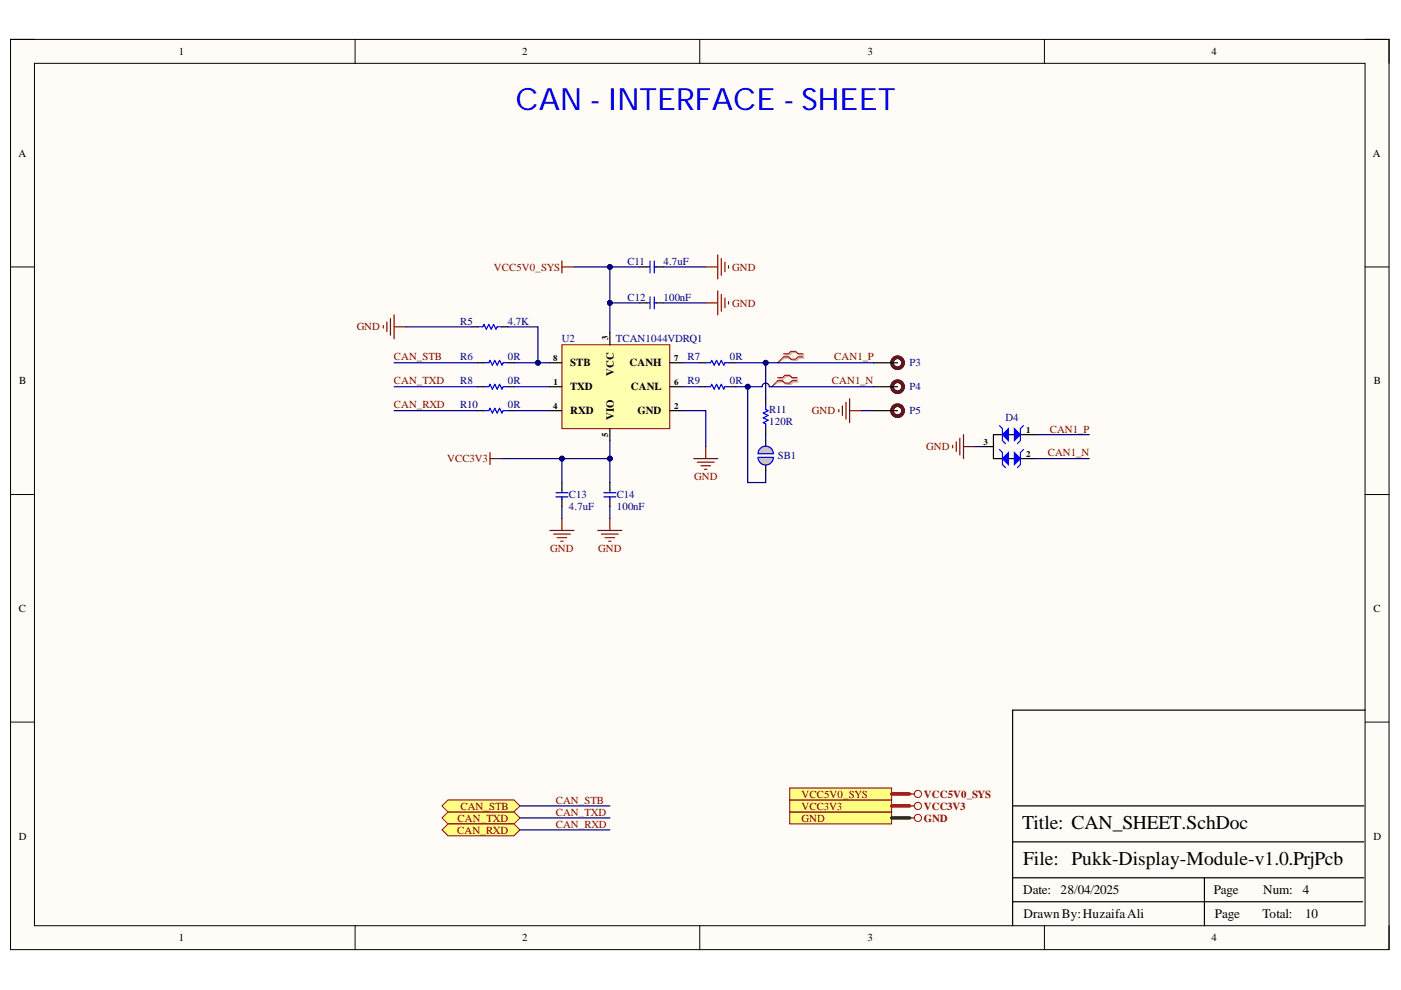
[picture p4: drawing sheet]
<svg xmlns="http://www.w3.org/2000/svg" width="297mm" height="210mm" viewBox="0 0 297 210" stroke-linecap="round" stroke-linejoin="round" font-family="sans-serif">
<defs><g id="words">
<text font-size="6.5" fill="#00f" x="109.3" y="23.4">CAN - INTERFACE - SHEET</text>
<g font-size="4.1">
<text x="216.7" y="175.8">Title: CAN_SHEET.SchDoc</text>
<text x="216.9" y="183.4">File: Pukk-Display-Module-v1.0.PrjPcb</text>
</g>
<g font-size="2.8">
<text x="216.9" y="189.6">Date:</text>
<text x="224.9" y="189.6">28/04/2025</text>
<text x="257.3" y="189.6">Page</text>
<text x="267.8" y="189.6">Num:</text>
<text x="276.2" y="189.6">4</text>
<text x="217" y="194.7">DrawnBy:HuzaifaAli</text>
<text x="257.6" y="194.7">Page</text>
<text x="267.7" y="194.7">Total:</text>
<text x="276.7" y="194.7">10</text>
</g>
<g font-size="2.3">
<text x="37.9" y="11.7">1</text>
<text x="110.7" y="11.7">2</text>
<text x="183.9" y="11.7">3</text>
<text x="256.8" y="11.7">4</text>
<text x="3.9" y="33.3">A</text>
<text x="291.1" y="33.3">A</text>
<text x="120.9" y="77.7">STB</text>
<text x="133.5" y="77.7">CANH</text>
<text x="4.1" y="81.5">B</text>
<text x="120.9" y="82.8">TXD</text>
<text x="130.1" y="79.7" transform="rotate(-90 130.1 79.7)">VCC</text>
<text x="133.7" y="82.8">CANL</text>
<text x="291.3" y="81.5">B</text>
<text x="120.9" y="87.8">RXD</text>
<text x="130.1" y="89.1" transform="rotate(-90 130.1 89.1)">VIO</text>
<text x="135.2" y="87.8">GND</text>
<text x="4" y="129.7">C</text>
<text x="291.2" y="129.7">C</text>
<text x="4" y="178">D</text>
<text x="291.2" y="178">D</text>
<text x="37.9" y="199.6">1</text>
<text x="110.7" y="199.6">2</text>
<text x="183.9" y="199.6">3</text>
<text x="256.8" y="199.6">4</text>
</g>
<g font-size="2.3" fill="#800000">
<text x="104.7" y="57.4">VCC5V0_SYS</text>
<text x="155.2" y="57.4">GND</text>
<text x="155.2" y="65">GND</text>
<text x="75.6" y="70.1">GND</text>
<text x="83.5" y="76.4">CAN_STB</text>
<text x="176.9" y="76.4">CAN1_P</text>
<text x="83.5" y="81.5">CAN_TXD</text>
<text x="176.4" y="81.5">CAN1_N</text>
<text x="83.5" y="86.6">CAN_RXD</text>
<text x="172.2" y="87.8">GND</text>
<text x="196.4" y="95.5">GND</text>
<text x="222.6" y="91.7">CAN1_P</text>
<text x="94.8" y="98.1">VCC3V3</text>
<text x="147.2" y="101.9">GND</text>
<text x="222.2" y="96.8">CAN1_N</text>
<text x="116.7" y="117.1">GND</text>
<text x="126.8" y="117.1">GND</text>
<text x="97.6" y="171.7">CAN_STB</text>
<text x="117.8" y="172.9">CAN_TXD</text>
<text x="117.8" y="170.4">CAN_STB</text>
<text x="170" y="171.7">VCC3V3</text>
<text x="170" y="169.1">VCC5V0_SYS</text>
<text x="195.8" y="171.7">VCC3V3</text>
<text x="195.8" y="169.1">VCC5V0_SYS</text>
<text x="96.9" y="176.7">CAN_RXD</text>
<text x="97" y="174.2">CAN_TXD</text>
<text x="117.8" y="175.5">CAN_RXD</text>
<text x="170" y="174.2">GND</text>
<text x="195.8" y="174.2">GND</text>
</g>
<g font-size="2.3" fill="#000080">
<text x="133.1" y="56.1">C11</text>
<text x="140.7" y="56.1">4.7uF</text>
<text x="133.1" y="63.7">C12</text>
<text x="140.7" y="63.7">100nF</text>
<text x="97.5" y="68.8">R5</text>
<text x="107.7" y="68.8">4.7K</text>
<text x="97.5" y="76.4">R6</text>
<text x="107.7" y="76.4">0R</text>
<text x="119.1" y="72.6">U2</text>
<text x="130.5" y="72.6">TCAN1044VDRQ1</text>
<text x="145.8" y="76.4">R7</text>
<text x="154.7" y="76.4">0R</text>
<text x="192.8" y="77.7">P3</text>
<text x="97.5" y="81.5">R8</text>
<text x="107.7" y="81.5">0R</text>
<text x="145.8" y="81.5">R9</text>
<text x="154.7" y="81.5">0R</text>
<text x="192.8" y="82.8">P4</text>
<text x="97.5" y="86.6">R10</text>
<text x="107.7" y="86.6">0R</text>
<text x="163.1" y="87.6">R11</text>
<text x="192.8" y="87.8">P5</text>
<text x="213.2" y="89.2">D4</text>
<text x="163.1" y="90.2">120R</text>
<text x="164.9" y="97.3">SB1</text>
<text x="120.6" y="105.7">C13</text>
<text x="130.8" y="105.7">C14</text>
<text x="120.6" y="108.2">4.7uF</text>
<text x="130.8" y="108.2">100nF</text>
</g>
<g font-size="1.9">
<text x="117.3" y="76.5">8</text>
<text x="128.9" y="72.1" transform="rotate(-90 128.9 72.1)">3</text>
<text x="143" y="76.5">7</text>
<text x="117.3" y="81.7">1</text>
<text x="143" y="81.7">6</text>
<text x="117.3" y="86.7">4</text>
<text x="143" y="86.7">2</text>
<text x="128.9" y="92.7" transform="rotate(-90 128.9 92.7)">5</text>
<text x="208.5" y="94.3">3</text>
<text x="217.6" y="91.8">1</text>
<text x="217.6" y="96.9">2</text>
</g>
</g></defs>
<path d="M2.2 8.4h292.3v192.9h-292.3z" fill-rule="evenodd" fill="#fffcf8"/>
<path d="M2.2 8.4h292.3v192.9h-292.3z" fill="none" stroke="#000" stroke-width=".21"/>
<path d="M7.3 13.4h282.1v182.9h-282.1z" fill-rule="evenodd" fill="#fffcf8"/>
<g fill="none" stroke="#000" stroke-width=".21">
<path d="M2.2 8.3h5.1M7.3 13.4h282.1v182.9h-282.1zM75.3 8.3v5.1M148.4 8.3v5.1M221.4 8.4v5M289.4 8.4h5.1v5M2.2 56.6h5.1M289.4 56.6h5.1M2.2 104.9h5.1M289.4 104.9h5.1M2.2 153.1h5.1M289.4 153.1h5.1"/>
<path d="M75.3 196.3v5M148.4 196.3v5M221.4 196.3v5M294.5 196.3v5"/>
</g>
<path d="M119.1 102.3v1.5M119.1 105.7v1.7M289.4 150.6h-74.7v45.7M214.7 178.5h74.5M214.7 170.9h74.5M214.7 191.2h74.2M214.7 186.1h74.5M255.4 186.1v10.2" fill="none" stroke="#000" stroke-width=".25"/>
<path d="M117.9 105.4h2.5M117.9 104.5h2.5M119.1 103.8v.5M119.1 105.4v.5" fill="none" stroke="#00f" stroke-width=".25"/>
<path d="M103.9 96v2.5M103.9 97.2h2.5M116.6 112.5h5.1M117.4 113.2h3.5M118.1 114h2.1M118.9 114.8h.5M119.1 109.9v2.6" fill="none" stroke="#800000" stroke-width=".25"/>
<path d="M167.4 172.2h21.6v2.5h-21.6z" fill-rule="evenodd" fill="#ffff80"/>
<g fill="none" stroke="#800000" stroke-width=".21">
<path d="M167.4 172.2h21.6v2.5h-21.6z"/>
<circle cx="194.6" cy="173.4" r=".76"/>
</g>
<path d="M192.8 173.4h1.1" fill="none" stroke="#800000" stroke-width=".25"/>
<path d="M167.4 169.6h21.6v2.6h-21.6z" fill-rule="evenodd" fill="#ffff80"/>
<g fill="none" stroke="#800000" stroke-width=".21">
<path d="M167.4 169.6h21.6v2.6h-21.6z"/>
<circle cx="194.6" cy="170.9" r=".76"/>
</g>
<path d="M192.8 170.9h1.1" fill="none" stroke="#800000" stroke-width=".25"/>
<path d="M208.1 94.7h2.5M212.5 92.2h-1.9v5h1.9M213.8 92.2h1.3M213.8 97.2h1.3M216.3 92.2h3.2M216.3 97.2h3.2" fill="none" stroke="#000" stroke-width=".25"/>
<path d="M211.9 90.3l.6 .6v2.5l.7 .7M211.9 95.3l.6 .7v2.5l.7 .6M217 90.3l-.7 .6v2.5l-.6 .7M217 95.3l-.7 .7v2.5l-.6 .6" fill="none" stroke="#00f" stroke-width=".25"/>
<path d="M212.5 92.2l1.3-1.3v2.5z" fill="#00f"/>
<path d="M212.5 92.2l1.3-1.3v2.5z" fill="none" stroke="#00f" stroke-width=".25"/>
<path d="M213.8 96v2.5l-1.3-1.3z" fill="#00f"/>
<path d="M213.8 96v2.5l-1.3-1.3z" fill="none" stroke="#00f" stroke-width=".25"/>
<path d="M215.1 90.9l1.2 1.3-1.2 1.2z" fill="#00f"/>
<path d="M215.1 90.9l1.2 1.3-1.2 1.2z" fill="none" stroke="#00f" stroke-width=".25"/>
<path d="M215.1 96l1.2 1.2-1.2 1.3z" fill="#00f"/>
<path d="M215.1 96l1.2 1.2-1.2 1.3z" fill="none" stroke="#00f" stroke-width=".25"/>
<path d="M202 94.4v.5M202.7 93.7v2M203.5 92.9v3.6M204.3 92.2v5M204.3 94.7h2.5" fill="none" stroke="#800000" stroke-width=".25"/>
<path d="M119.1 73.1h22.9v17.8h-22.9z" fill-rule="evenodd" fill="#ffffb0"/>
<path d="M119.1 73.1h22.9v17.8h-22.9z" fill="none" stroke="#800000" stroke-width=".21"/>
<g fill="none" stroke="#000" stroke-width=".25">
<path d="M135.7 56.6h1.5M139.1 56.6h1.6M116.6 76.9h2.5M129.3 70.6v2.5M142 76.9h2.6M148.4 76.9h1.2M154.7 76.9h1.3M185.2 76.9h5.1M116.6 82h2.5M116.6 87.1h2.5M129.3 90.9v2.5M142 82h2.6"/>
<path d="M142 87.1h2.6M148.4 82h1.2M154.7 82h1.3M162.3 84.5v1.3M162.3 90.9v1.2M185.2 82h5.1"/>
</g>
<path d="M137.2 56.6h.5M137.8 55.3v2.6M138.7 56.6h.5M138.7 55.3v2.6M149.6 76.9h1l.3-.5 .5 1 .5-1 .5 1 .5-1 .5 1 .3-.5h1M149.6 82h1l.3-.5 .5 1 .5-1 .5 1 .5-1 .5 1 .3-.5h1M162.3 85.8v1l.6 .3-1.1 .5 1.1 .5-1.1 .5 1.1 .5-1.1 .5 .5 .3v1" fill="none" stroke="#00f" stroke-width=".25"/>
<path d="M166.4 75.3h1l.5-.5h1l.6 .5h1M166.4 75.9h1l.5 .5h1l.6-.5h1M165.1 80.3h1.1l.5-.5h1l.5 .5h1M165.1 81h1.1l.5 .5h1l.5-.5h1" fill="none" stroke="#d0a19e" stroke-width=".25"/>
<path d="M166.4 75.9l-1.5 1M165.1 81l-1.5 1" fill="none" stroke="#d0a19e" stroke-width=".21"/>
<path d="M166.2 75h1l.5-.5h1l.5 .5h1M166.2 75.6h1l.5 .6h1l.5-.6h1M164.9 80.1h1l.5-.5h1l.5 .5h1M164.9 80.7h1l.5 .5h1l.5-.5h1" fill="none" stroke="#f00" stroke-width=".25"/>
<path d="M166.2 75.6l-1.3 1.3M164.9 80.7l-1.3 1.3" fill="none" stroke="#f00" stroke-width=".21"/>
<g fill="none" stroke="#5b0f00" stroke-width=".76">
<circle cx="190.3" cy="76.9" r="1.17"/>
<circle cx="190.3" cy="82" r="1.17"/>
</g>
<path d="M149.6 56.6h2.6M152.2 54.1v5M152.9 54.8v3.6M153.7 55.6v2M154.5 56.3v.6M147.1 97.2h5.1M147.9 98h3.5M148.6 98.8h2M149.4 99.5h.5M149.6 94.7v2.5" fill="none" stroke="#800000" stroke-width=".25"/>
<path d="M167.4 167.1h21.6v2.5h-21.6z" fill-rule="evenodd" fill="#ffff80"/>
<g fill="none" stroke="#800000" stroke-width=".21">
<path d="M167.4 167.1h21.6v2.5h-21.6z"/>
<circle cx="194.6" cy="168.3" r=".76"/>
</g>
<path d="M119.1 55.3v2.6M119.1 56.6h2.6M81.3 69v.5M82 68.3v2M82.8 67.5v3.6M83.6 66.8v5M83.6 69.3h2.5M192.8 168.3h1.1" fill="none" stroke="#800000" stroke-width=".25"/>
<path d="M100.1 69.3h1.2M101.3 76.9h1.3M106.4 69.3h1.3M107.7 76.9h1.3M101.3 82h1.3M101.3 87.1h1.3M107.7 82h1.3M107.7 87.1h1.3" fill="none" stroke="#000" stroke-width=".25"/>
<path d="M101.3 69.3h1.1l.2-.5 .5 1 .5-1 .5 1 .5-1 .6 1 .2-.5h1M102.6 76.9h1l.3-.5 .5 1 .5-1 .5 1 .5-1 .5 1 .3-.5h1M102.6 82h1l.3-.5 .5 1 .5-1 .5 1 .5-1 .5 1 .3-.5h1M102.6 87.1h1l.3-.5 .5 1 .5-1 .5 1 .5-1 .5 1 .3-.5h1" fill="none" stroke="#00f" stroke-width=".25"/>
<path d="M93.7 173.4l1.3-1.2h14l1.2 1.2-1.2 1.3h-14z" fill-rule="evenodd" fill="#ffff80"/>
<path d="M93.7 173.4l1.3-1.2h14l1.2 1.2-1.2 1.3h-14z" fill="none" stroke="#800000" stroke-width=".21"/>
<path d="M93.7 176l1.3-1.3h14l1.2 1.3-1.2 1.2h-14z" fill-rule="evenodd" fill="#ffff80"/>
<path d="M93.7 176l1.3-1.3h14l1.2 1.3-1.2 1.2h-14z" fill="none" stroke="#800000" stroke-width=".21"/>
<path d="M93.7 170.9l1.3-1.3h14l1.2 1.3-1.2 1.2h-14z" fill-rule="evenodd" fill="#ffff80"/>
<path d="M93.7 170.9l1.3-1.3h14l1.2 1.3-1.2 1.2h-14z" fill="none" stroke="#800000" stroke-width=".21"/>
<path d="M135.7 64.2h1.5M139.1 64.2h1.6M162.3 93.4v1.3M162.3 98.5v1.3M185.2 87.1h5.1M129.3 102.3v1.5M129.3 105.7v1.7" fill="none" stroke="#000" stroke-width=".25"/>
<path d="M137.2 64.2h.5M137.8 62.9v2.6M138.7 64.2h.5M138.7 62.9v2.6M128 105.4h2.6M128 104.5h2.6M129.3 103.8v.5M129.3 105.4v.5" fill="none" stroke="#00f" stroke-width=".25"/>
<g fill="none" stroke="#800000" stroke-width=".25">
<path d="M149.6 64.2h2.6M152.2 61.7v5.1M152.9 62.4v3.6M153.7 63.2v2M154.5 64v.5M177.8 86.8v.5M178.6 86.1v2M179.4 85.3v3.5M180.1 84.5v5.1M180.1 87.1h2.6M126.8 112.5h5M127.5 113.2h3.6"/>
<path d="M128.3 114h2M129 114.8h.6M129.3 109.9v2.6"/>
</g>
<circle cx="190.3" cy="87.1" r="1.17" fill="none" stroke="#5b0f00" stroke-width=".76"/>
<path d="M161.2 95.1l.9-.5 .9 .1 .7 .6 .3 .9h-3.3l.1-.5z" fill-rule="evenodd" fill="#c0c0c0"/>
<path d="M161.2 95.1l.9-.5 .9 .1 .7 .6 .3 .9h-3.3l.1-.5z" fill="none" stroke="#00f" stroke-width=".25"/>
<path d="M160.7 97l3.3 .1-.2 .5-.3 .5-.6 .4-.6 .1-.6-.1-.5-.4-.3-.5z" fill-rule="evenodd" fill="#c0c0c0"/>
<path d="M160.7 97l3.3 .1-.2 .5-.3 .5-.6 .4-.6 .1-.6-.1-.5-.4-.3-.5z" fill="none" stroke="#00f" stroke-width=".25"/>
<path d="M119.1 97.2v5.1M119.1 107.4v2.5" fill="none" stroke="#000080" stroke-width=".25"/>
<circle cx="119.1" cy="97.2" r=".51" fill="#000080"/>
<circle cx="119.1" cy="97.2" r=".51" fill="none" stroke="#000080" stroke-width=".21"/>
<path d="M189 173.4h3.8" fill="none" stroke="#274e13" stroke-width=".76"/>
<path d="M189 170.9h3.8" fill="none" stroke="#f00" stroke-width=".76"/>
<path d="M156 76.9h6.3v7.6M206.8 94.7h1.3M219.5 92.2h11.5M219.5 97.2h11.5" fill="none" stroke="#000080" stroke-width=".25"/>
<circle cx="162.3" cy="76.9" r=".51" fill="#000080"/>
<circle cx="162.3" cy="76.9" r=".51" fill="none" stroke="#000080" stroke-width=".21"/>
<path d="M144.6 76.9h3.8M162.3 76.9h22.9M144.6 82h3.8" fill="none" stroke="#000080" stroke-width=".25"/>
<circle cx="162.3" cy="76.9" r=".51" fill="#000080"/>
<circle cx="162.3" cy="76.9" r=".51" fill="none" stroke="#000080" stroke-width=".21"/>
<path d="M140.7 56.6h8.9M83.6 76.9h17.7M107.7 69.3h6.4v7.6M83.6 82h17.7M83.6 87.1h17.7M109 82h7.6M109 87.1h7.6M144.6 87.1h5v7.6" fill="none" stroke="#000080" stroke-width=".25"/>
<path d="M189 168.3h3.8" fill="none" stroke="#f00" stroke-width=".76"/>
<circle cx="114.1" cy="76.9" r=".51" fill="#000080"/>
<circle cx="114.1" cy="76.9" r=".51" fill="none" stroke="#000080" stroke-width=".21"/>
<path d="M109 76.9h7.6" fill="none" stroke="#000080" stroke-width=".25"/>
<circle cx="114.1" cy="76.9" r=".51" fill="#000080"/>
<circle cx="114.1" cy="76.9" r=".51" fill="none" stroke="#000080" stroke-width=".21"/>
<path d="M121.7 56.6h14M86.1 69.3h14M182.7 87.1h2.5M129.3 107.4v2.5M110.2 173.4h19.1M110.2 176h19.1M110.2 170.9h19.1" fill="none" stroke="#000080" stroke-width=".25"/>
<circle cx="129.3" cy="56.6" r=".51" fill="#000080"/>
<circle cx="129.3" cy="56.6" r=".51" fill="none" stroke="#000080" stroke-width=".21"/>
<path d="M129.3 64.2h6.4" fill="none" stroke="#000080" stroke-width=".25"/>
<circle cx="129.3" cy="64.2" r=".51" fill="#000080"/>
<circle cx="129.3" cy="64.2" r=".51" fill="none" stroke="#000080" stroke-width=".21"/>
<path d="M140.7 64.2h8.9M129.3 93.4v3.8" fill="none" stroke="#000080" stroke-width=".25"/>
<circle cx="129.3" cy="97.2" r=".51" fill="#000080"/>
<circle cx="129.3" cy="97.2" r=".51" fill="none" stroke="#000080" stroke-width=".21"/>
<path d="M106.4 97.2h22.9v5.1" fill="none" stroke="#000080" stroke-width=".25"/>
<circle cx="129.3" cy="97.2" r=".51" fill="#000080"/>
<circle cx="129.3" cy="97.2" r=".51" fill="none" stroke="#000080" stroke-width=".21"/>
<circle cx="119.1" cy="97.2" r=".51" fill="#000080"/>
<circle cx="119.1" cy="97.2" r=".51" fill="none" stroke="#000080" stroke-width=".21"/>
<path d="M129.3 56.6v14" fill="none" stroke="#000080" stroke-width=".25"/>
<circle cx="129.3" cy="56.6" r=".51" fill="#000080"/>
<circle cx="129.3" cy="56.6" r=".51" fill="none" stroke="#000080" stroke-width=".21"/>
<circle cx="129.3" cy="64.2" r=".51" fill="#000080"/>
<circle cx="129.3" cy="64.2" r=".51" fill="none" stroke="#000080" stroke-width=".21"/>
<path d="M156 82h5.6a.76 .76 0 0 1 .7-.8 .76 .76 0 0 1 .8 .8h22.1M162.3 92.1v1.3" fill="none" stroke="#000080" stroke-width=".25"/>
<circle cx="158.5" cy="82" r=".51" fill="#000080"/>
<circle cx="158.5" cy="82" r=".51" fill="none" stroke="#000080" stroke-width=".21"/>
<path d="M158.5 82v20.3h3.8v-2.5" fill="none" stroke="#000080" stroke-width=".25"/>
<circle cx="158.5" cy="82" r=".51" fill="#000080"/>
<circle cx="158.5" cy="82" r=".51" fill="none" stroke="#000080" stroke-width=".21"/>
<use href="#words"/>
</svg>
